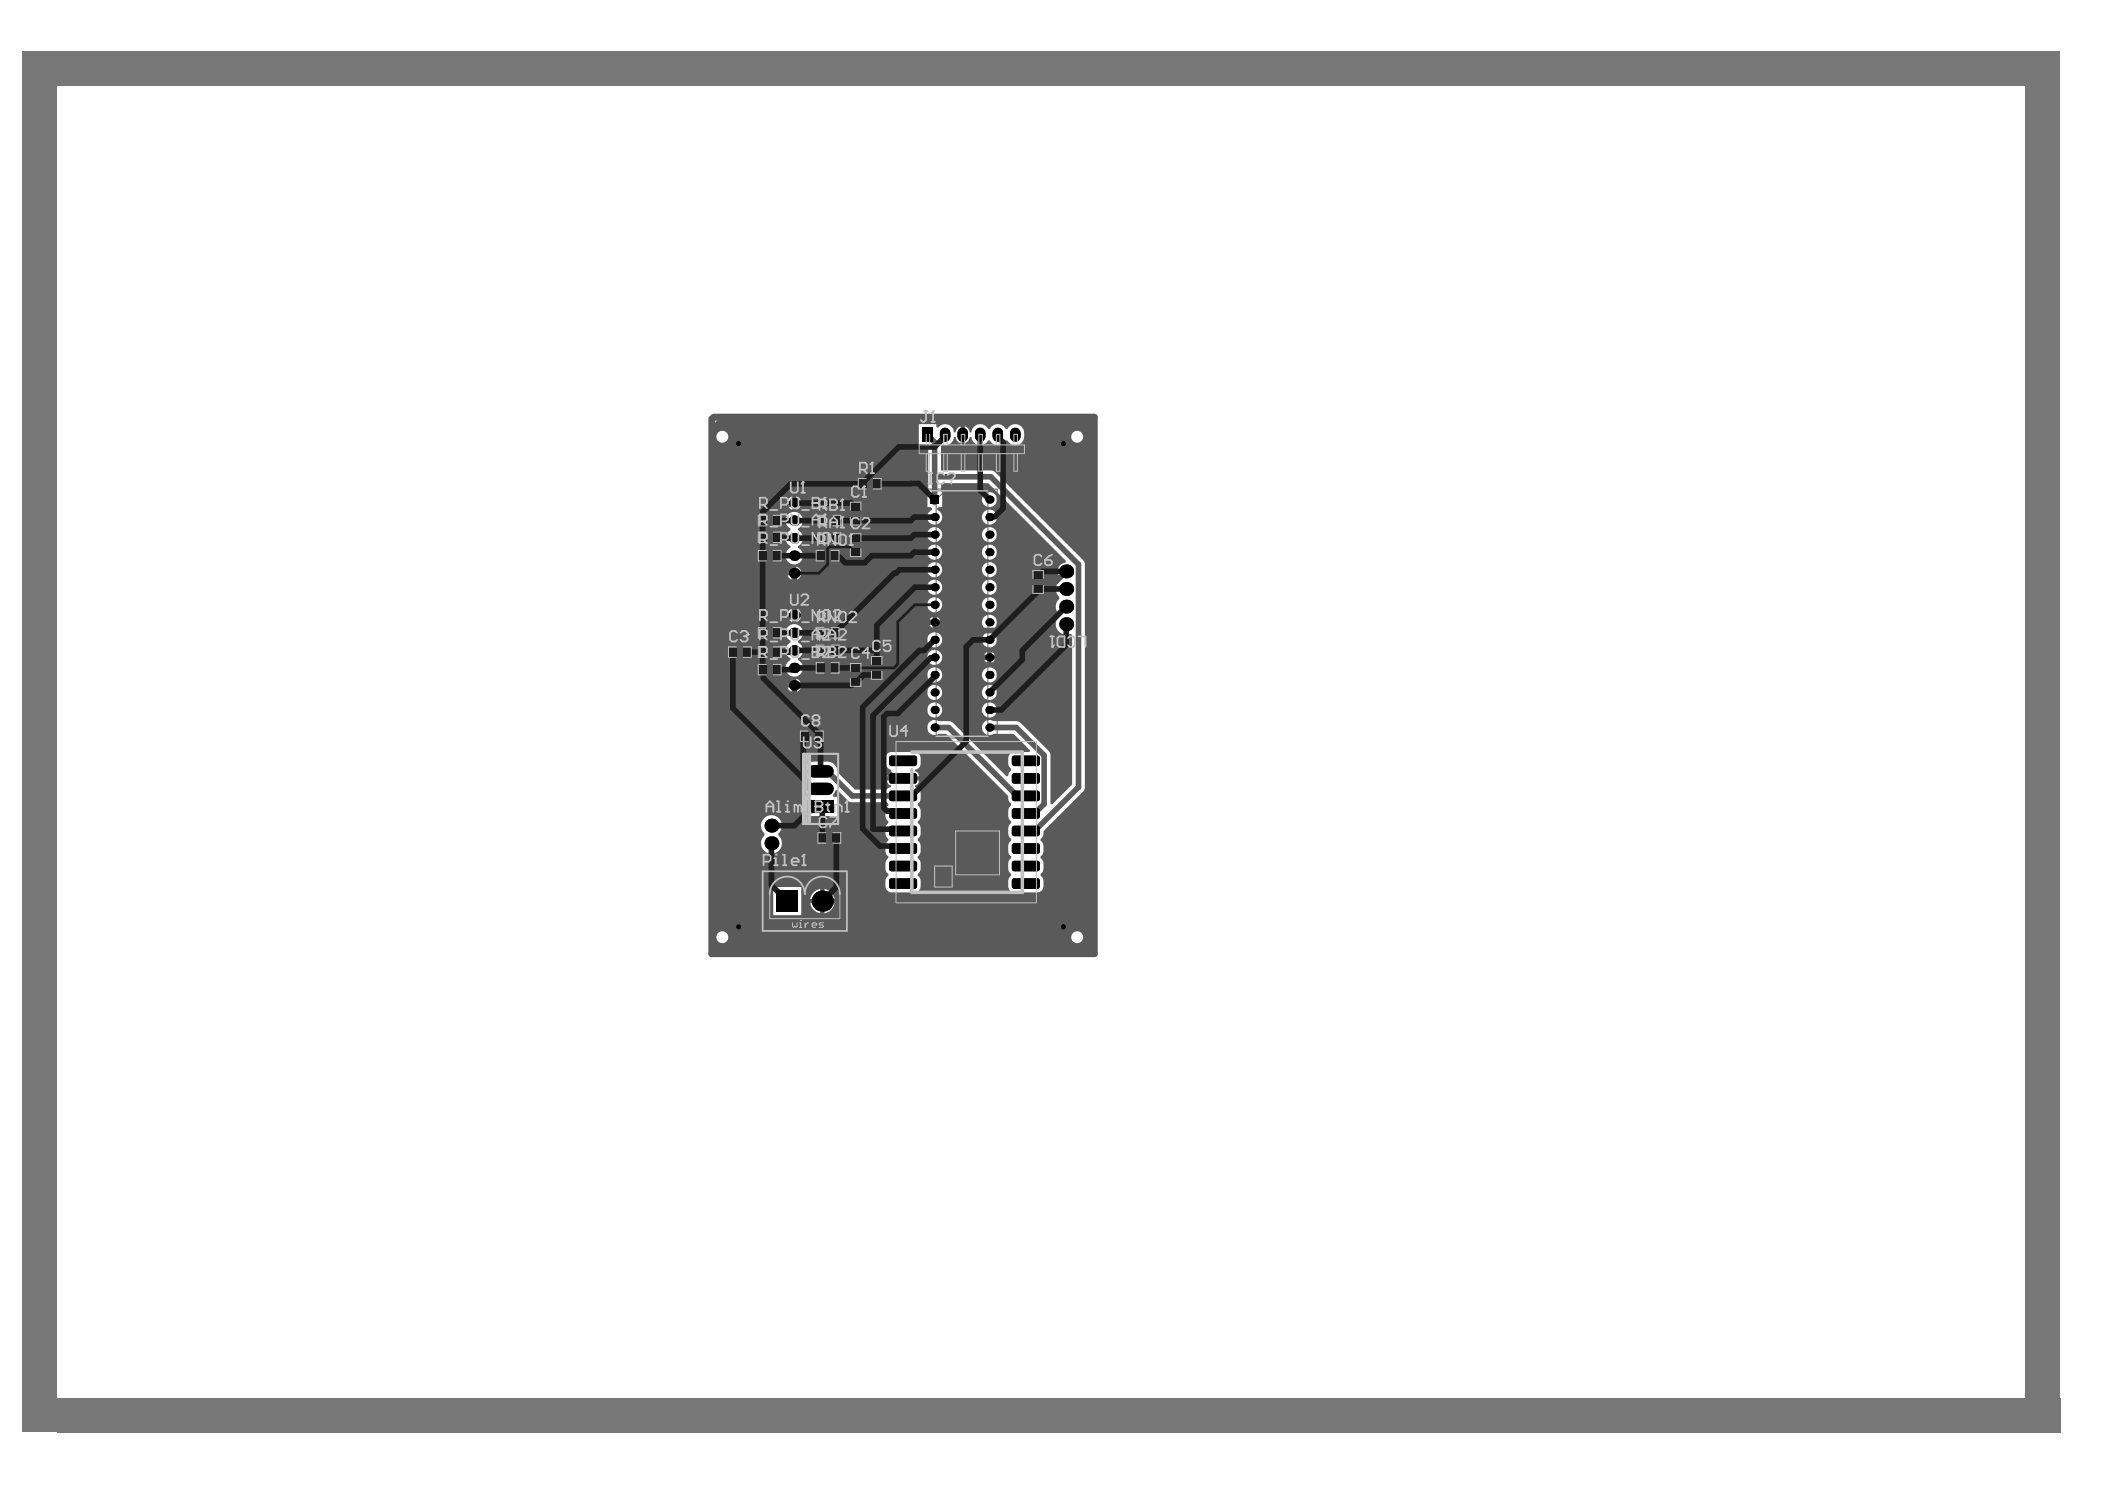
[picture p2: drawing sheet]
<svg xmlns="http://www.w3.org/2000/svg" width="297mm" height="210mm" viewBox="0 0 297 210" stroke-linecap="round" stroke-linejoin="round" font-family="sans-serif">
<path d="M130.8 69h9.9v35.1h-9.9zM132.1 69.2h7.3v34.7h-7.3zM133.3 69.2l-1.2 1.3" fill="none" stroke="#5a5a5a" stroke-width=".14"/>
<path d="M100.7 58.8h53.7v75.7h-54v-75.4" fill="none" stroke="#5a5a5a" stroke-width=".98"/>
<g fill="#787878">
<path d="M3.2 7.3h4.8v194.7h-4.8z" fill-rule="evenodd"/>
<path d="M8 197.2h282.7v4.8h-282.7z" fill-rule="evenodd"/>
<path d="M285.8 7.3h4.9v189.9h-4.9z" fill-rule="evenodd"/>
<path d="M8 7.3h277.8v4.9h-277.8z" fill-rule="evenodd"/>
</g>
<path d="M100.4 60.1l1-1h53v74.7l-1 1h-53l-.2-.2zM129.7 59.8v3h1.3v6.6h-.2v2.1h.5l.2 .2v.3a1.07 1.07 0 0 0-.5 1.6 1.07 1.07 0 0 0 1.7 0 1.07 1.07 0 0 0-.4-1.6v-.3l.2-.2h.4v-2.1h-.1v-1.2h6.6l11 10.9-.1 .3a1.21 1.21 0 0 0-1 .9h1.2v.6h-1.2l.4 .7v.2a1.46 1.46 0 0 0-.2 2.4v.3a1.46 1.46 0 0 0 0 2.2v.3a1.47 1.47 0 0 0-.3 1.9 1.47 1.47 0 0 0 1.8 .5l.3 .1v21.2l-2.8 2.8-.3-.1v-6.8l-.1-.5-4.2-4.3-.5-.1h-3.2a1.06 1.06 0 0 0-1.6 .9 1.06 1.06 0 0 0 1.6 .9h2.8l2.4 2.4-.1 .2h-2.1a.87 .87 0 0 0-.9 .9 1.34 1.34 0 0 0 .4 1.4v.3l-.3 .3-.1 .4-.3 .1-7.5-7.5-.6-.3h-1.5a1.06 1.06 0 0 0-1.6 .9 1.06 1.06 0 0 0 1.6 .9h1.1l8.8 8.8a1.04 1.04 0 0 0 .4 1.1v.3a.85 .85 0 0 0-.4 .7 1.34 1.34 0 0 0 .4 1.4v.3a.85 .85 0 0 0-.4 .7 1.34 1.34 0 0 0 .4 1.5v.3a.85 .85 0 0 0-.4 .7 1.34 1.34 0 0 0 .4 1.5v.3a.85 .85 0 0 0-.4 .7 1.34 1.34 0 0 0 .4 1.5v.2a.85 .85 0 0 0-.4 .8 1.33 1.33 0 0 0 .4 1.5l.5 .1h3.2a.87 .87 0 0 0 .8-.9 1.34 1.34 0 0 0-.4-1.5v-.2a.85 .85 0 0 0 .4-.8 1.34 1.34 0 0 0-.4-1.4v-.3a.85 .85 0 0 0 .4-.7 1.34 1.34 0 0 0-.4-1.5v-.3a.98 .98 0 0 0 .4-1.1l5.6-5.5 .3-.4v-31.9l-.3-.4-12.5-12.5-.5-.1h-7v-3.5l.2-.1a1.23 1.23 0 0 0 1.6-1.1h.3a.96 .96 0 0 0 .7 .8v-2.4a.96 .96 0 0 0-.7 .9h-.3a1.23 1.23 0 0 0-.9-1.1 1.23 1.23 0 0 0-1.3 .4l-.3-.1v-.4zM136.1 60.1v2.4a.96 .96 0 0 0 .7-.8h.3a1.24 1.24 0 0 0 1 1.1 1.24 1.24 0 0 0 1.3-.7h.3a1.24 1.24 0 0 0 1.1 .7 1.24 1.24 0 0 0 1.1-.7h.3a1.24 1.24 0 0 0 1.4 .7 1.24 1.24 0 0 0 .9-1.2 1.3 1.3 0 0 0-.6-1.6 1.3 1.3 0 0 0-1.7 .5h-.3a1.24 1.24 0 0 0-1.1-.7 1.24 1.24 0 0 0-1.1 .7h-.3a1.24 1.24 0 0 0-1.3-.6 1.24 1.24 0 0 0-1 1.1h-.3a.96 .96 0 0 0-.7-.9zM151.2 61.6a.84 .84 0 0 0 1.6 0 .84 .84 0 0 0-1.6 0zM101.1 61.6a.85 .85 0 0 0 1.7 0 .85 .85 0 0 0-1.7 0zM112.4 70v.7h.6l-.3-.5zM111.3 70.4l-.2 .3h.7v-.7zM138.6 70.5a1.07 1.07 0 0 0 2.1 0 1.07 1.07 0 0 0-2.1 0zM111.1 71.3l.4 .5 .3 .1v-.6zM112.4 71.3v.6l.5-.3 .1-.3zM138.6 72.9a1.07 1.07 0 0 0 2.1 0 1.07 1.07 0 0 0-2.1 0zM138.6 75.4a1.07 1.07 0 0 0 2.1 0 1.07 1.07 0 0 0-2.1 0zM130.8 75.4a1.1 1.1 0 0 0 2.2 0 1.1 1.1 0 0 0-2.2 0zM138.6 77.9a1.07 1.07 0 0 0 2.1 0 1.07 1.07 0 0 0-2.1 0zM130.8 77.9a1.1 1.1 0 0 0 2.2 0 1.1 1.1 0 0 0-2.2 0zM111.1 72.7a1.28 1.28 0 0 0 .4 1.9v.2a1.29 1.29 0 0 0-.7 1.1 1.29 1.29 0 0 0 .7 1.2v.1a1.25 1.25 0 0 0-.4 1.9 1.25 1.25 0 0 0 2 0 1.25 1.25 0 0 0-.5-1.9v-.1a1.29 1.29 0 0 0 .7-1.2 1.29 1.29 0 0 0-.7-1.1v-.2a1.25 1.25 0 0 0 .5-1.9 1.25 1.25 0 0 0-2 0zM112.4 79.9v.7h.6l-.3-.5zM111.3 80.3l-.2 .3h.7v-.7zM138.6 80.4a1.07 1.07 0 0 0 2.1 0 1.07 1.07 0 0 0-2.1 0zM130.8 80.4a1.1 1.1 0 0 0 2.2 0 1.1 1.1 0 0 0-2.2 0zM111.1 81.2l.4 .4 .3 .2v-.6zM112.4 81.2v.6l.5-.3 .1-.3zM138.6 82.8a1.07 1.07 0 0 0 2.1 0 1.07 1.07 0 0 0-2.1 0zM130.8 82.8a1.1 1.1 0 0 0 2.2 0 1.1 1.1 0 0 0-2.2 0zM138.6 85.3a1.07 1.07 0 0 0 2.1 0 1.07 1.07 0 0 0-2.1 0zM130.8 85.3a1.1 1.1 0 0 0 2.2 0 1.1 1.1 0 0 0-2.2 0zM112.4 85.9v.6h.6l-.3-.5zM111.3 86.2l-.2 .3h.7v-.6zM132.2 87v.5h.4zM131.2 87.3l-.1 .2h.5v-.5zM112.4 87.1v.6l.5-.3 .1-.3zM111.1 87.1l.4 .5 .3 .1v-.6zM132.2 88.1v.4l.4-.4zM131.1 88.1l.5 .4v-.4zM138.6 87.8a1.07 1.07 0 0 0 2.1 0 1.07 1.07 0 0 0-2.1 0zM138.6 90.3a1.07 1.07 0 0 0 2.1 0 1.07 1.07 0 0 0-2.1 0zM130.8 90.3a1.1 1.1 0 0 0 2.2 0 1.1 1.1 0 0 0-2.2 0zM139.9 92v.4h.5zM139 92.2l-.1 .2h.4v-.4zM139.9 93v.5l.5-.5zM138.9 93l.4 .5v-.5zM130.8 92.7a1.1 1.1 0 0 0 2.2 0 1.1 1.1 0 0 0-2.2 0zM111.1 88.5a1.28 1.28 0 0 0 .4 1.9v.2a1.29 1.29 0 0 0-.7 1.1 1.29 1.29 0 0 0 .7 1.2v.2a1.25 1.25 0 0 0-.4 1.9 1.25 1.25 0 0 0 2 0 1.25 1.25 0 0 0-.5-1.9v-.2a1.29 1.29 0 0 0 .7-1.2 1.29 1.29 0 0 0-.7-1.1v-.2a1.25 1.25 0 0 0 .5-1.9 1.25 1.25 0 0 0-2 0zM138.6 95.2a1.07 1.07 0 0 0 2.1 0 1.07 1.07 0 0 0-2.1 0zM130.8 95.2a1.1 1.1 0 0 0 2.2 0 1.1 1.1 0 0 0-2.2 0zM112.4 95.8v.6h.6l-.3-.5zM111.3 96.1l-.2 .3h.7v-.6zM112.4 97v.6l.5-.3 .1-.3zM111.1 97l.4 .5 .3 .1v-.6zM138.6 97.7a1.07 1.07 0 0 0 2.1 0 1.07 1.07 0 0 0-2.1 0zM130.8 97.7a1.1 1.1 0 0 0 2.2 0 1.1 1.1 0 0 0-2.2 0zM138.6 100.2a1.07 1.07 0 0 0 2.1 0 1.07 1.07 0 0 0-2.1 0zM130.8 100.2a1.1 1.1 0 0 0 2.2 0 1.1 1.1 0 0 0-2.2 0zM125.2 106.3a1.91 1.91 0 0 0-.1 1.8l.3 .4 .3 .1 .1 .2a.62 .62 0 0 0-.6 .7h4.5a.63 .63 0 0 0-.6-.7v-.2l.2-.1a.87 .87 0 0 0 .6-.8 1.33 1.33 0 0 0-.4-1.5l-.5-.1h-3.2zM107.7 115.5a1.46 1.46 0 0 0 .2 2.1v.3a1.47 1.47 0 0 0-.1 2.1 1.47 1.47 0 0 0 2.1 0 1.47 1.47 0 0 0 0-2.1v-.3a1.47 1.47 0 0 0 0-2.2 1.47 1.47 0 0 0-2.2 .1zM113.8 107.8a1.36 1.36 0 0 0 .4 2.2v.3l-.2 .2-.3 .5h2.1v.6h-2.1l.4 .5-.1 .3h-.6v2.7h4.7v-2.7h-.5l-.1-.3 .4-.6 .2-.1 1.5 1.5 .4 .2 5.1 .1a.32 .32 0 0 1 .3 .2 .32 .32 0 0 1-.2 .4 1.91 1.91 0 0 0-.1 1.8l.2 .2v.3a.85 .85 0 0 0-.4 .7 1.34 1.34 0 0 0 .4 1.5v.3a.85 .85 0 0 0-.4 .7 1.34 1.34 0 0 0 .4 1.5v.3a.85 .85 0 0 0-.4 .7 1.34 1.34 0 0 0 .4 1.5v.2a.85 .85 0 0 0-.4 .8 1.33 1.33 0 0 0 .5 1.5l.4 .1h3.2a.87 .87 0 0 0 .9-.9 1.34 1.34 0 0 0-.4-1.5v-.2a.85 .85 0 0 0 .4-.8 1.34 1.34 0 0 0-.4-1.4v-.3a.85 .85 0 0 0 .4-.7 1.34 1.34 0 0 0-.4-1.5v-.3a.85 .85 0 0 0 .4-.7 1.34 1.34 0 0 0-.4-1.5v-.3a.85 .85 0 0 0 .4-.7 1.34 1.34 0 0 0-.4-1.4v-.3a.85 .85 0 0 0 .4-.8 1.33 1.33 0 0 0-.4-1.5l-.4-.1v-.2a.62 .62 0 0 0 .6-.7h-4.5a.63 .63 0 0 0 .6 .7l-.1 .2-.3 .1-.3 .3h-4.5l-2.5-2.5a1.35 1.35 0 0 0-1.3-1.5l-2.4 .1zM116.3 125.4v1.4h1.4a1.7 1.7 0 0 0-1.4-1.4zM114.7 126l-.4 .8h1.4v-1.4a1.67 1.67 0 0 0-1 .6zM116.3 127.4v1.4a1.7 1.7 0 0 0 1.4-1.4zM114.3 127.4a1.7 1.7 0 0 0 1.4 1.4v-1.4zM109.1 125.1v4h4v-4zM151.2 132.2a.84 .84 0 0 0 1.6 0 .84 .84 0 0 0-1.6 0zM101.1 132.2a.85 .85 0 0 0 1.7 0 .85 .85 0 0 0-1.7 0z" fill="#5a5a5a"/>
<path d="M112.1 71l-.1 .1h-1.1l-1 1.1v6.4l2.2 2.3v5.9l-.1 .1h-.5l-.1 .1h-.8l-1.2 1.3v5.7l2.7 2.7M130.9 61.3v.3l1 .8v8.5M131.9 67.3h7.9l12.4 12.3v31.4l-6.2 6.2h-1.2M112.1 96.7v11.9l2.7 2.7h1M118.3 96.7v5.2l7.9 7.9h1.2M139.6 92.7h-2.8l-4.9-4.9h-2.8l-8.9 8.9h-8.1M150.5 80.6l-8.4 8.3h-7.7l-.7 .7M115.8 108.8h1l3.4 3.5h7.2M131.9 102.6h2l9.6 9.7h1.3M139.6 102.6h3.8l3.9 4v6.8l-1.3 1.3h-1.2" fill="none" stroke="#5a5a5a" stroke-width=".79"/>
<g fill="#000">
<path d="M125.5 119.1l.3-.1v.3h-.4zM125.5 116.7l.3-.2v.3h-.4zM125.4 117.6h.4v.4l-.3-.2zM125.5 114.2l.3-.2v.4h-.4zM125.4 115.1h.4v.4l-.3-.2zM125.5 111.7l.3-.2v.4h-.4zM125.4 112.6h.4v.4l-.3-.2zM125.5 109.2l.3-.1v.3h-.4zM125.4 110.2h.4v.3l-.3-.1zM125.5 106.8l.3-.2v.4h-.4zM125.4 107.7h.4v.4l-.2-.1zM129 119h.2l.2 .3h-.4z"/>
<path d="M129 116.5l.4 .2v.1h-.4zM129 117.6h.4v.2l-.4 .2zM129 114l.4 .2v.2h-.4zM129 115.1h.4v.2l-.4 .2zM129 111.5l.4 .2v.2h-.4zM129 112.6h.4v.2l-.4 .2zM129 109.1l.4 .1v.2h-.4zM129 110.2h.4v.2l-.4 .1zM129 106.6l.4 .2v.2h-.4zM129 107.7h.4l-.2 .3-.2 .1zM142.8 109.2l.4-.1v.3h-.4zM142.8 110.2h.4v.3h-.2z"/>
<path d="M142.8 111.7l.4-.2v.4h-.4zM142.8 112.6h.4v.4h-.2zM142.8 116.7l.4-.2v.3h-.4zM142.8 117.6h.4v.4l-.2-.1zM142.8 114.2l.4-.2v.4h-.4zM142.8 115.1h.4v.4l-.2-.1zM142.8 119.1l.4-.1v.3h-.4zM142.8 106.8l.4-.2v.4h-.4zM142.8 107.7h.4v.4l-.2-.1zM146.4 109.1h.2l.1 .3h-.3zM146.4 110.2h.3l-.1 .3h-.2zM146.4 111.5l.2 .1 .1 .3h-.3z"/>
<path d="M146.4 112.6h.3l-.1 .4h-.2zM146.4 116.5h.2l.1 .3h-.3zM146.4 117.6h.3l-.1 .3-.2 .1zM146.4 114l.2 .1 .1 .3h-.3zM146.4 115.1h.3l-.1 .3-.2 .1zM146.4 119h.2l.1 .3h-.3zM146.4 106.6h.2l.1 .4h-.3zM146.4 107.7h.3l-.1 .3-.2 .1zM125.5 124.1l.3-.2v.4h-.4zM125.4 125h.4v.4l-.2-.1zM125.5 121.6l.3-.2v.4h-.4zM125.4 122.5h.4v.4l-.3-.2z"/>
<path d="M125.4 120.1h.4v.3l-.3-.1zM129 123.9l.4 .2v.2h-.4zM129 125h.4l-.2 .3-.2 .1zM129 121.4l.4 .2v.2h-.4zM129 122.5h.4v.2l-.4 .2zM129 120.1h.4v.2l-.4 .1zM142.8 121.6l.4-.2v.4h-.4zM142.8 122.5h.4v.4h-.2zM142.8 124.1l.4-.2v.4h-.4zM142.8 125h.4v.4l-.2-.1zM142.8 120.1h.4v.3h-.2zM146.4 121.4l.2 .1 .1 .3h-.3z"/>
<path d="M146.4 122.5h.3l-.1 .4h-.2zM146.4 123.9h.2l.1 .4h-.3zM146.4 125h.3l-.1 .3-.2 .1zM146.4 120.1h.3l-.1 .3h-.2z"/>
<circle cx="104.2" cy="62.6" r=".34"/>
<circle cx="112.1" cy="75.9" r=".73"/>
<circle cx="112.1" cy="73.4" r=".73"/>
<circle cx="112.1" cy="78.4" r=".73"/>
<circle cx="112.1" cy="71" r=".73"/>
<circle cx="131.9" cy="72.9" r=".57"/>
<circle cx="131.9" cy="75.4" r=".57"/>
<circle cx="131.9" cy="77.9" r=".57"/>
<circle cx="139.6" cy="77.9" r=".57"/>
<circle cx="139.6" cy="75.4" r=".57"/>
<circle cx="139.6" cy="70.5" r=".57"/>
<circle cx="139.6" cy="72.9" r=".57"/>
<circle cx="150.1" cy="62.6" r=".34"/>
<circle cx="112.1" cy="94.2" r=".73"/>
<circle cx="112.1" cy="80.9" r=".73"/>
<circle cx="112.1" cy="91.7" r=".73"/>
<circle cx="112.1" cy="86.8" r=".73"/>
<circle cx="112.1" cy="89.3" r=".73"/>
<circle cx="112.1" cy="96.7" r=".73"/>
<circle cx="131.9" cy="82.8" r=".57"/>
<circle cx="131.9" cy="87.8" r=".57"/>
<circle cx="131.9" cy="97.7" r=".57"/>
<circle cx="131.9" cy="92.7" r=".57"/>
<circle cx="131.9" cy="95.2" r=".57"/>
<circle cx="131.9" cy="80.4" r=".57"/>
<circle cx="131.9" cy="85.3" r=".57"/>
<circle cx="131.9" cy="90.3" r=".57"/>
<circle cx="139.6" cy="85.3" r=".57"/>
<circle cx="139.6" cy="97.7" r=".57"/>
<circle cx="139.6" cy="95.2" r=".57"/>
<circle cx="139.6" cy="82.8" r=".57"/>
<circle cx="139.6" cy="80.4" r=".57"/>
<circle cx="139.6" cy="87.8" r=".57"/>
<circle cx="139.6" cy="90.3" r=".57"/>
<circle cx="139.6" cy="92.7" r=".57"/>
<circle cx="150.5" cy="88.1" r=".98"/>
<circle cx="150.5" cy="83.1" r=".98"/>
<circle cx="150.5" cy="80.6" r=".98"/>
<circle cx="150.5" cy="85.6" r=".98"/>
<circle cx="108.9" cy="119" r=".02"/>
<circle cx="108.9" cy="119" r=".98"/>
<circle cx="108.9" cy="116.5" r=".98"/>
<circle cx="131.9" cy="102.6" r=".57"/>
<circle cx="131.9" cy="100.2" r=".57"/>
<circle cx="139.6" cy="102.6" r=".57"/>
<circle cx="139.6" cy="100.2" r=".57"/>
<circle cx="104.2" cy="130.8" r=".34"/>
<circle cx="116" cy="127.1" r="1.49"/>
<circle cx="150.1" cy="130.8" r=".34"/>
</g>
<g fill="#000">
<path d="M130.2 60.3h1.4v2h-1.4z" fill-rule="evenodd"/>
<path d="M130.2 60.3h1.4v2h-1.4z" fill-rule="evenodd"/>
<path d="M131.3 69.9h1.2v1.1h-1.2z" fill-rule="evenodd"/>
<path d="M131.3 69.9h1.2v1.1h-1.2z" fill-rule="evenodd"/>
<path d="M113.9 112.9h3.8v1.7h-3.8z" fill-rule="evenodd"/>
<path d="M113.9 112.9h3.8v1.7h-3.8z" fill-rule="evenodd"/>
<path d="M125.4 119.3l.4-.3h3.2l.4 .3v.8l-.4 .3h-3.2l-.4-.3z" fill-rule="evenodd"/>
<path d="M125.4 116.8l.4-.3h3.2l.4 .3v.8l-.4 .4h-3.2l-.4-.4z" fill-rule="evenodd"/>
<path d="M125.4 114.4l.4-.4h3.2l.4 .4v.7l-.4 .4h-3.2l-.4-.4z" fill-rule="evenodd"/>
<path d="M125.4 111.9l.4-.4h3.2l.4 .4v.7l-.4 .4h-3.2l-.4-.4z" fill-rule="evenodd"/>
<path d="M125.4 109.4l.4-.3h3.2l.4 .3v.8l-.4 .3h-3.2l-.4-.3z" fill-rule="evenodd"/>
<path d="M125.4 107l.4-.4h3.2l.4 .4v.7l-.4 .4h-3.2l-.4-.4z" fill-rule="evenodd"/>
<path d="M125.4 119.3l.4-.3h3.2l.4 .3v.8l-.4 .3h-3.2l-.4-.3z" fill-rule="evenodd"/>
<path d="M125.4 116.8l.4-.3h3.2l.4 .3v.8l-.4 .4h-3.2l-.4-.4z" fill-rule="evenodd"/>
<path d="M125.4 114.4l.4-.4h3.2l.4 .4v.7l-.4 .4h-3.2l-.4-.4z" fill-rule="evenodd"/>
<path d="M125.4 111.9l.4-.4h3.2l.4 .4v.7l-.4 .4h-3.2l-.4-.4z" fill-rule="evenodd"/>
<path d="M125.4 109.4l.4-.3h3.2l.4 .3v.8l-.4 .3h-3.2l-.4-.3z" fill-rule="evenodd"/>
<path d="M125.4 107l.4-.4h3.2l.4 .4v.7l-.4 .4h-3.2l-.4-.4z" fill-rule="evenodd"/>
<path d="M142.8 109.4l.4-.3h3.2l.3 .3v.8l-.3 .3h-3.2l-.4-.3z" fill-rule="evenodd"/>
<path d="M142.8 111.9l.4-.4h3.2l.3 .4v.7l-.3 .4h-3.2l-.4-.4z" fill-rule="evenodd"/>
<path d="M142.8 116.8l.4-.3h3.2l.3 .3v.8l-.3 .4h-3.2l-.4-.4z" fill-rule="evenodd"/>
<path d="M142.8 114.4l.4-.4h3.2l.3 .4v.7l-.3 .4h-3.2l-.4-.4z" fill-rule="evenodd"/>
<path d="M142.8 119.3l.4-.3h3.2l.3 .3v.8l-.3 .3h-3.2l-.4-.3z" fill-rule="evenodd"/>
<path d="M142.8 107l.4-.4h3.2l.3 .4v.7l-.3 .4h-3.2l-.4-.4z" fill-rule="evenodd"/>
<path d="M142.8 109.4l.4-.3h3.2l.3 .3v.8l-.3 .3h-3.2l-.4-.3z" fill-rule="evenodd"/>
<path d="M142.8 111.9l.4-.4h3.2l.3 .4v.7l-.3 .4h-3.2l-.4-.4z" fill-rule="evenodd"/>
<path d="M142.8 116.8l.4-.3h3.2l.3 .3v.8l-.3 .4h-3.2l-.4-.4z" fill-rule="evenodd"/>
<path d="M142.8 114.4l.4-.4h3.2l.3 .4v.7l-.3 .4h-3.2l-.4-.4z" fill-rule="evenodd"/>
<path d="M142.8 119.3l.4-.3h3.2l.3 .3v.8l-.3 .3h-3.2l-.4-.3z" fill-rule="evenodd"/>
<path d="M142.8 107l.4-.4h3.2l.3 .4v.7l-.3 .4h-3.2l-.4-.4z" fill-rule="evenodd"/>
<path d="M109.6 125.6h3v3h-3z" fill-rule="evenodd"/>
<path d="M109.6 125.6h3v3h-3z" fill-rule="evenodd"/>
<path d="M125.4 124.3l.4-.4h3.2l.4 .4v.7l-.4 .4h-3.2l-.4-.4z" fill-rule="evenodd"/>
<path d="M125.4 121.8l.4-.4h3.2l.4 .4v.7l-.4 .4h-3.2l-.4-.4z" fill-rule="evenodd"/>
<path d="M125.4 124.3l.4-.4h3.2l.4 .4v.7l-.4 .4h-3.2l-.4-.4z" fill-rule="evenodd"/>
<path d="M125.4 121.8l.4-.4h3.2l.4 .4v.7l-.4 .4h-3.2l-.4-.4z" fill-rule="evenodd"/>
<path d="M142.8 121.8l.4-.4h3.2l.3 .4v.7l-.3 .4h-3.2l-.4-.4z" fill-rule="evenodd"/>
<path d="M142.8 124.3l.4-.4h3.2l.3 .4v.7l-.3 .4h-3.2l-.4-.4z" fill-rule="evenodd"/>
<path d="M142.8 121.8l.4-.4h3.2l.3 .4v.7l-.3 .4h-3.2l-.4-.4z" fill-rule="evenodd"/>
<path d="M142.8 124.3l.4-.4h3.2l.3 .4v.7l-.3 .4h-3.2l-.4-.4z" fill-rule="evenodd"/>
</g>
<path d="M114.8 111.3h2M114.8 108.8h2" fill="none" stroke="#000" stroke-width="1.7"/>
<path d="M133.4 61.1v.5M135.8 61.1v.5M138.3 61.1v.5M140.8 61.1v.5M143.3 61.1v.5" fill="none" stroke="#000" stroke-width="1.5"/>
<g fill="none" stroke="#1e1e1e" stroke-width=".79">
<path d="M109.6 78.4h6.2M109.6 73.4h6.4M109.6 75.9h6.4M109.6 75.8h.2M112.1 71h8l.5 .5h.1M118 73.4h2.6M121.7 68.2h-10.1l-4 4v22.3l.1 .1v1.1l8.1 8v5.1M123.7 68.2h5.9l2.3 2.3M131.6 72.9h-2.6l-.5 .5h-7.8l.1 .1M131.7 75.4h-2.7l-.5 .5h-7.8M131.9 77.9h-2.9l-.5 .5h-5.5l-1 1h-2.7l-.8-.8h-.6l-.2-.2M133.4 61.3v.3l-1.5 1.5h-5.1l-5.1 5v.3"/>
<path d="M138.3 61.3v7.9l1.3 1.3M140.8 61.3v.3l.7 .8v9.3l-1.1 1.2h-.8M103.4 92v7.9l11.4 11.4h1M105.4 92h2.2M109.6 89.3h6.2M115.8 91.7h-3.9l-.2 .3h-2.1M115.8 94.2h-3.9l-.2 .3h-2.1M117.8 91.7h5.7l.2 .3M117.8 94.2h2.9M123.7 95.2h-1.8l-1 1h-.3l-.5 .5h-8M131.9 95.3l-.1 .2-5.1 5.1h-1.5l-.5 .5v12.8l.5 .5h1.9l.3 .3M131.9 92.7l-.6 .1-8.1 8.1v16.1h4l.2 .2"/>
<path d="M131.9 90.3l-1.5 1.5h-.7l-8 7.9v17.2l2.5 2.4h2.9l.3 .4M131.9 82.8h-2.8l-5.4 5.4v5M132 80.4h-5.1l-.5 .5h-.2l-8.2 8.1-.2 .1v.2M150.5 85.6l-6.2 6.2v1.2l-4.7 4.7M150.5 88.1v2.9l-9.2 9.2h-1.7M150.5 83.1h-4.1l-.1 .1v.4l-6.7 6.7h-2.3l-1 .9v13.4l-7.6 7.7h-1.3M150.5 80.6h-3.4l-.5 .5h-.1M108.9 116.5h3.2l2.7-2.7h1l.2 .2v4.2M108.9 119v5.9l2.2 2.2M113.6 103.9l-.3 .3v5.6M118 118.2v6.9l-2 2"/>
</g>
<path d="M120.7 77.9h-.1l-.7-.7h-2.9l-.2 .2v2.2l-1.3 1.3h-3.4M131.9 85.3h-2.8l-2.4 2.4v6l-.5 .5h-5.5" fill="none" stroke="#1e1e1e" stroke-width=".39"/>
<g fill="#1e1e1e">
<path d="M117.3 77.8h1v1.2h-1z" fill-rule="evenodd"/>
<path d="M115.3 77.8h1v1.2h-1z" fill-rule="evenodd"/>
<path d="M117.5 75.3h1v1.2h-1z" fill-rule="evenodd"/>
<path d="M115.5 75.3h1v1.2h-1z" fill-rule="evenodd"/>
<path d="M117.5 72.8h1v1.3h-1z" fill-rule="evenodd"/>
<path d="M115.5 72.8h1v1.3h-1z" fill-rule="evenodd"/>
<path d="M120.1 71h1.3v1h-1.3z" fill-rule="evenodd"/>
<path d="M120.1 72.9h1.3v1h-1.3z" fill-rule="evenodd"/>
<path d="M120.1 77.4h1.3v1h-1.3z" fill-rule="evenodd"/>
<path d="M120.1 75.4h1.3v1h-1.3z" fill-rule="evenodd"/>
<path d="M109.1 77.8h1v1.2h-1z" fill-rule="evenodd"/>
<path d="M107.1 77.8h1v1.2h-1z" fill-rule="evenodd"/>
<path d="M107.1 72.8h1v1.3h-1z" fill-rule="evenodd"/>
<path d="M109.1 72.8h1v1.3h-1z" fill-rule="evenodd"/>
<path d="M107.1 75.2h1v1.2h-1z" fill-rule="evenodd"/>
<path d="M109.1 75.2h1v1.2h-1z" fill-rule="evenodd"/>
<path d="M113.1 103.2h1v1.3h-1z" fill-rule="evenodd"/>
<path d="M117.5 117.6h1v1.2h-1z" fill-rule="evenodd"/>
<path d="M145.9 80.6h1.2v1h-1.2z" fill-rule="evenodd"/>
<path d="M123.1 94.7h1.2v1h-1.2z" fill-rule="evenodd"/>
<path d="M120.1 95.7h1.3v1h-1.3z" fill-rule="evenodd"/>
<path d="M102.9 91.4h1v1.2h-1z" fill-rule="evenodd"/>
<path d="M121.2 67.6h1v1.3h-1z" fill-rule="evenodd"/>
<path d="M115.1 103.2h.9v1.3h-.9z" fill-rule="evenodd"/>
<path d="M104.9 91.4h1v1.2h-1z" fill-rule="evenodd"/>
<path d="M145.9 82.6h1.2v1h-1.2z" fill-rule="evenodd"/>
<path d="M107.1 88.7h1v1.2h-1z" fill-rule="evenodd"/>
<path d="M107.1 91.4h1v1.2h-1z" fill-rule="evenodd"/>
<path d="M107.1 93.8h1v1.3h-1z" fill-rule="evenodd"/>
<path d="M123.2 67.6h1v1.3h-1z" fill-rule="evenodd"/>
<path d="M115.5 117.6h1v1.2h-1z" fill-rule="evenodd"/>
<path d="M120.1 93.7h1.3v1h-1.3z" fill-rule="evenodd"/>
<path d="M115.3 93.6h1v1.2h-1z" fill-rule="evenodd"/>
<path d="M117.3 93.6h1v1.2h-1z" fill-rule="evenodd"/>
<path d="M115.3 88.7h1v1.2h-1z" fill-rule="evenodd"/>
<path d="M117.3 88.7h1v1.2h-1z" fill-rule="evenodd"/>
<path d="M109.1 93.8h1v1.3h-1z" fill-rule="evenodd"/>
<path d="M109.1 91.4h1v1.2h-1z" fill-rule="evenodd"/>
<path d="M109.1 88.7h1v1.2h-1z" fill-rule="evenodd"/>
<path d="M115.3 91.1h1v1.3h-1z" fill-rule="evenodd"/>
<path d="M117.3 91.1h1v1.3h-1z" fill-rule="evenodd"/>
<path d="M123.1 92.7h1.2v1h-1.2z" fill-rule="evenodd"/>
</g>
<path d="M131.3 69.2h8.1M132.1 103.9h7.3" fill="none" stroke="#c0c0c0" stroke-width=".19"/>
<g fill="none" stroke="#c0c0c0" stroke-width=".14">
<path d="M108.1 77.6h-1.1v1.5h1.1M108.1 72.7h-1.1v1.5h1.1M108.1 75h-1.1v1.5h1.1M109.1 77.6h1.1v1.5h-1.1M109.1 72.7h1.1v1.5h-1.1M109.1 75h1.1v1.5h-1.1M116.3 77.6h-1.1v1.5h1.1M116.5 75.2h-1.1v1.5h1.1M116.5 72.7h-1.1v1.5h1.1M117.3 77.6h1.1v1.5h-1.1M117.5 75.2h1.1v1.5h-1.1M117.5 72.7h1.1v1.5h-1.1"/>
<path d="M120 72v-1.2h1.5v1.2M120 72.9v1.2h1.5v-1.2M120 76.4v-1.1h1.5v1.1M120 77.4v1.1h1.5v-1.1M122.2 67.5h-1.1v1.5h1.1M123.2 67.5h1.1v1.5h-1.1M129.7 62.8h14.9v1.2h-14.9zM130.7 64v2.5h.5v-2.5M130.7 61.3v1.5M131.2 61.3v1.5M133.2 62.8v-1.5h.5v1.5M133.2 64v2.5h.5v-2.5"/>
<path d="M135.6 62.8v-1.5h.5v1.5M135.6 64v2.5h.5v-2.5M138.1 62.8v-1.5h.5v1.5M138.1 64v2.5h.5v-2.5M140.6 62.8v-1.5h.5v1.5M140.6 64v2.5h.5v-2.5M143.1 62.8v-1.5h.5v1.5M143.1 64v2.5h.5v-2.5M103.9 91.2h-1.1v1.5h1.1M104.9 91.2h1.1v1.5h-1.1M108.1 88.5h-1.1v1.5h1.1M108.1 91.2h-1.1v1.5h1.1"/>
<path d="M108.1 93.7h-1.1v1.5h1.1M109.1 88.5h1.1v1.5h-1.1M109.1 91.2h1.1v1.5h-1.1M109.1 93.7h1.1v1.5h-1.1M116.3 88.5h-1.1v1.5h1.1M116.3 91h-1.1v1.5h1.1M116.3 93.5h-1.1v1.5h1.1M117.3 88.5h1.1v1.5h-1.1M117.3 91h1.1v1.5h-1.1M117.3 93.5h1.1v1.5h-1.1M120 94.7v-1.1h1.5v1.1M120 95.7v1.1h1.5v-1.1"/>
<path d="M123 93.7v-1.1h1.5v1.1M123 94.7v1.1h1.5v-1.1M145.8 81.6v-1.1h1.4v1.1M145.8 82.6v1.1h1.4v-1.1M114.1 103.1h-1.2v1.5h1.2M115.1 103.1h1.1v1.5h-1.1M116.5 117.5h-1.1v1.5h1.1M117.5 117.5h1.1v1.5h-1.1M126.4 104.6h19.8v22.8h-19.8zM134.9 117.2h6.1v6.2h-6.1zM108.6 126.1v3.5h9.9v-3.5M111.8 130.2v.5l.2 .1 .2-.1 .1 .1 .2-.1v-.5"/>
<path d="M112.8 130.2h.2v.6M112.8 130.8h.3M113 129.9h.1M113.6 130.2v.6M114.1 130.2h-.2l-.3 .3M114.6 130.5h.6v-.2l-.1-.1h-.3l-.2 .1v.4l.2 .1h.3M116.2 130.2h-.5l-.1 .1 .1 .2h.4l.1 .2-.1 .1h-.5M131.9 122.2h2.5v2.9h-2.5z"/>
</g>
<path d="M128.7 106.1h15.6v19.8h-15.6v-17.3" fill="none" stroke="#c0c0c0" stroke-width=".5"/>
<path d="M113.3 106.3h5v9.9h-5zM113.6 106.3v9.9M113.8 106.4v9.8M114.1 106.3v9.9M114.3 106.3v9.7" fill="none" stroke="#c0c0c0" stroke-width=".3"/>
<g fill="none" stroke="#c0c0c0" stroke-width=".25">
<path d="M130.4 58h.5M130.7 58v1.3l-.3 .2h-.2l-.3-.2M131.4 59.5h.5M131.7 58h.1M131.7 58v1.5M131.7 58l-.3 .3M107.2 71.2h.8l.2-.2v-.5l-.2-.3h-.8v1.5M107.2 73.6h.8l.2-.3v-.5l-.2-.2h-.8v1.4M107.2 76.1h.8l.2-.2v-.5l-.2-.2h-.8v1.4M107.7 76.1l.5 .5M107.7 71.2l.5 .5M107.7 73.6l.5 .4"/>
<path d="M108.7 76.9h1M108.7 71.9h1M108.7 74.3h1M110.2 71.2h.7l.3-.2v-.5l-.3-.3h-.7v1.5M110.2 73.6h.7l.3-.3v-.5l-.3-.2h-.7v1.4M110.2 76.1h.7l.3-.2v-.5l-.3-.2h-.7v1.4M111.6 68v1.2l.2 .3h.5l.3-.3v-1.2M111.7 75.2v1.2l.2 .2h.5l.3-.2v-1.2M111.7 70.2v1.2l.2 .3h.5l.3-.3v-1.2M111.7 72.6v1.2l.2 .2h.5l.3-.2v-1.2M113.1 69.5h.5M113.2 76.9h1"/>
<path d="M113.2 71.9h1M113.2 74.3h1M113.3 68h.1M113.3 68v1.5M113.3 68l-.2 .3M114.7 71h.1M114.7 70.2h.7l.2 .3h.8l.2 .2v.5l-.2 .2h-.8l-.2 .3h-.7zM114.7 71h.7M114.7 73.3h.9M115.4 71l.2 .2M115.4 76.4h.7M115.6 70.5v1.4"/>
<path d="M115.6 75.2v1.4l-.9-1.4v1.4M115.6 73.1l-.5-.5-.4 .5v.9M115.6 70.7l-.2 .3M115.6 73.9h.8l.2-.2v-.5l-.2-.3h-.8v1.5M115.9 76.4l.5 .5M116.1 75.4l.3-.2h.5l.2 .2v1l-.2 .2h-.5l-.3-.2M116.1 75.4v1M116.1 71.7h.5M116.1 74h.5M116.1 75.4h-.7v1.5M116.1 75.4l.3 .3v.4l-.3 .3M116.1 71.4l.5 .5"/>
<path d="M116.1 73.9l.5 .5M116.4 70.2h.1M116.4 72.6h.1M116.4 70.2v1.5M116.4 72.6v1.4M116.4 70.2l-.3 .3M116.4 72.6l-.3 .2M117.1 71.2h.1M117.1 70.5h.8l.2 .2v.3l-.2 .2 .2 .2v.3l-.2 .2h-.8zM117.1 74.4v-1l.5-.5 .5 .5v1M117.1 71.2h.8M117.1 73.7h1"/>
<path d="M117.6 76.6h.5M117.9 75.2h.1M117.9 75.2v1.7l-1-1.5v1.5M117.9 75.2l-.3 .2M118.4 75.7l.2-.3h.5l.3 .3v.9l-.3 .3h-.5l-.2-.3zM118.6 71.9h.5M118.6 74.4h.5M118.9 70.5h.1M118.9 72.9h.1M118.9 70.5v1.4M118.9 72.9v1.5M118.9 70.5l-.3 .2"/>
<path d="M118.9 72.9l-.3 .3M119.9 76.9h.4M120.1 75.4h.1M120.1 75.4v1.5M120.1 75.4l-.2 .3M121.2 73.3l-.2-.2h-.5l-.3 .2v1l.3 .2h.5l.2-.2M121.2 68.9l-.2-.3h-.5l-.3 .3v.9l.3 .3h.5l.2-.3M121.3 66.3h.8l.2-.3v-.5l-.2-.2h-.8v1.4M121.7 73.3l.3-.2h.5l.2 .2v.3l-1 .9h1M121.7 70.1h.5M121.8 66.3l.5 .4M122 68.6h.1"/>
<path d="M122 68.6l-.3 .3M122 68.6v1.5M122.8 66.7h.5M123.1 65.3h.1M123.1 65.3l-.3 .2M123.1 65.3v1.4M131 66.7h.5M131 68.2h.5M131.3 66.7v1.5M133.2 67l-.2-.3h-.5l-.2 .3v1l.2 .2h.5l.2-.2M133.7 67l.3-.3h.5l.2 .3v.2l-.5 .5M134.2 68v.2"/>
<path d="M147 78.5l-.3-.3h-.5l-.2 .3v1l.2 .2h.5l.3-.2M147.5 79h.7l.2 .2v.3l-.2 .2h-.5l-.2-.2zM148.4 78.2l-.4 .3-.5 .5M104 89.3l-.2-.3h-.5l-.3 .3v.9l.3 .3h.5l.2-.3M104.5 89.3l.3-.3h.4l.3 .3v.2M105 89.8h.2M105.2 89.8l.3 .2v.2l-.3 .3h-.4l-.3-.3M105.5 89.5h.1M105.5 89.5l-.3 .3M107.2 87h.8l.2-.2v-.5l-.2-.3h-.8v1.5M107.2 92.2h.8l.2-.2v-.5l-.2-.3h-.8v1.5M107.2 89.8h.8l.2-.3v-.5l-.2-.2h-.8v1.4"/>
<path d="M107.7 87l.5 .5M107.7 92.2l.5 .5M107.7 89.8l.5 .4M108.7 87.8h1M108.7 93h1M108.7 90.5h1M110.2 92.2h.7l.3-.2v-.5l-.3-.3h-.7v1.5M110.2 89.8h.7l.3-.3v-.5l-.3-.2h-.7v1.4M110.2 87h.7l.3-.2v-.5l-.3-.3h-.7v1.5M111.6 83.8v1.3l.2 .2h.5l.3-.2v-1.3M111.7 91.2v1.3l.2 .2h.5l.3-.2v-1.3M111.7 88.8v1.2l.2 .2h.5l.3-.2v-1.2"/>
<path d="M111.7 86v1.3l.2 .2h.5l.3-.2v-1.3M113.1 84.1l.2-.3h.5l.3 .3v.2l-1 1h1M113.2 87.8h1M113.2 93h1M113.2 90.5h1M114.7 92h.1M114.7 92h.7M114.7 90.2v-.9l.4-.5 .5 .5v.9M114.7 89.5h.9M115.4 92l.2-.3v-.2l-.2-.3v1.5M115.4 92l.2 .2v.3l-.2 .2M115.4 89.8h.7l.3-.3v-.5l-.3-.2h-.7v1.4"/>
<path d="M115.4 92.2h.7l.3-.2v-.5l-.3-.3h-1.4v1.5h.7M115.4 87.3h.7M115.6 86v1.5l-.9-1.5v1.5M115.9 87.3l.5 .5M115.9 92.2l.5 .5M115.9 89.8l.5 .4M116.1 91.5l.3-.3h1.2l.3 .3v.2l-.3 .3M116.1 86.3l.3-.3h.5l.2 .3v1l-.2 .2h-.5l-.3-.2M116.1 89l.3-.2h.5l.2 .2v.3l-1 .9h1M116.1 86.3v1M116.1 86.3h-.7v1.5M116.1 86.3l.3 .2v.5l-.3 .3"/>
<path d="M116.9 92h.1M116.9 90.2v-.9l.5-.5 .5 .5v.9M116.9 92h.7M116.9 89.5h1M117.6 86.3l.3-.3h.5l.2 .3M117.6 92l.3 .2v.3l-.3 .2h-1.5l1-1v-.2l-.2-.3v1.5M117.9 86.3v1.5l-1-1.5v1.5M118.4 86.5l.2-.2h.5l.3 .2v1l-.3 .3h-.5l-.2-.3zM118.4 89l.2-.2h.5l.3 .2v.3l-1 .9h1M118.4 91.5l.2-.3h.5l.3 .3v.2l-1 1h1M118.6 86.3v.2l-1 1h1M119.9 86.5l.2-.2h.5l.2 .2v.3l-.9 1h.9"/>
<path d="M121.2 91.6l-.2-.2h-.5l-.3 .2v1l.3 .2h.5l.2-.2M122.7 92.1h-1l.8-.7v1.4M124.2 90.6l-.3-.2h-.5l-.2 .2v1l.2 .3h.5l.3-.3M125.7 90.4h-1v.7l.5-.2h.2l.3 .2v.5l-.3 .3h-.5l-.2-.3M148.2 89.8h.5M148.5 91.3h.1M148.5 89.8v1.5M148.7 91l-.2 .3M149.5 89.8h.7v1.5h-.7l-.3-.3v-1zM150.7 90l.2-.2h.5l.3 .2v1l-.3 .3h-.5l-.2-.3M152.2 89.8h1v1.5M108.1 114.5v-1l.5-.5 .5 .5v1"/>
<path d="M108.1 113.8h1M109.6 114.5h.5M109.6 113h.3v1.5M110.9 114.5h.5M110.9 113.5h.2v1M111.1 113h.1M112.6 113.8l-.2-.3h-.3v1M112.6 113.8v.7M112.6 113.8l.2-.3 .3 .3v.7M113.4 104v1.2l.3 .3h.5l.2-.3v-1.2M113.6 114.8h1M114.2 101.1l-.3-.2h-.5l-.2 .2v1l.2 .3h.5l.3-.3"/>
<path d="M114.9 104.2l.2-.2h.5l.3 .2v.3M114.9 101.6l-.2-.2v-.3l.2-.2h.5l.2 .2v.3l-.2 .2M114.9 101.6l-.2 .3v.2l.2 .3h.5l.2-.3v-.2l-.2-.3M114.9 101.6h.5M115.1 113.8h.1M115.1 113.8h.7M115.1 113h.7l.3 .3v.2l-.3 .3 .3 .2v.3l-.3 .2h-.7zM115.4 104.7h.2M115.6 104.7l.3 .3v.2l-.3 .3h-.5l-.2-.3M115.9 104.5h.1M115.9 104.5l-.3 .2M116.6 113.5h.5"/>
<path d="M116.6 115.5l-.2-.3h-.5l-.3 .3v1l.3 .2h.5l.2-.2M116.8 113.3v1l.3 .2M117.1 115.2h1v.3l-1 1v.2M117.8 114.5v-1h.7l.3 .3v.7M119.3 114.5h.5M119.5 113h.1M119.5 113v1.5M119.5 113l-.2 .3M125.6 102.4v1.2l.2 .2h.5l.3-.2v-1.2M128.1 103.1h-1l.7-.7v1.4M107.6 122.9h11.9v8.4h-11.9zM107.7 121.6h.8l.2-.3v-.5l-.2-.2h-.8v1.5"/>
<path d="M108.6 126.1a2.48 2.48 0 0 1 2.5-2.4 2.48 2.48 0 0 1 2.5 2.4 2.48 2.48 0 0 1 2.4-2.4 2.48 2.48 0 0 1 2.5 2.4M109.2 122.1h.5M109.2 121.1h.3v1M109.5 120.6h.1M110.5 120.6h.2v1.5M110.5 122.1h.5M111.7 121.6h1v-.3l-.2-.2h-.5l-.3 .2v.5l.3 .3h.5M113.2 122.1h.5M113.4 120.6h.1M113.4 120.6v1.5M113.4 120.6l-.2 .2"/>
</g>
</svg>
